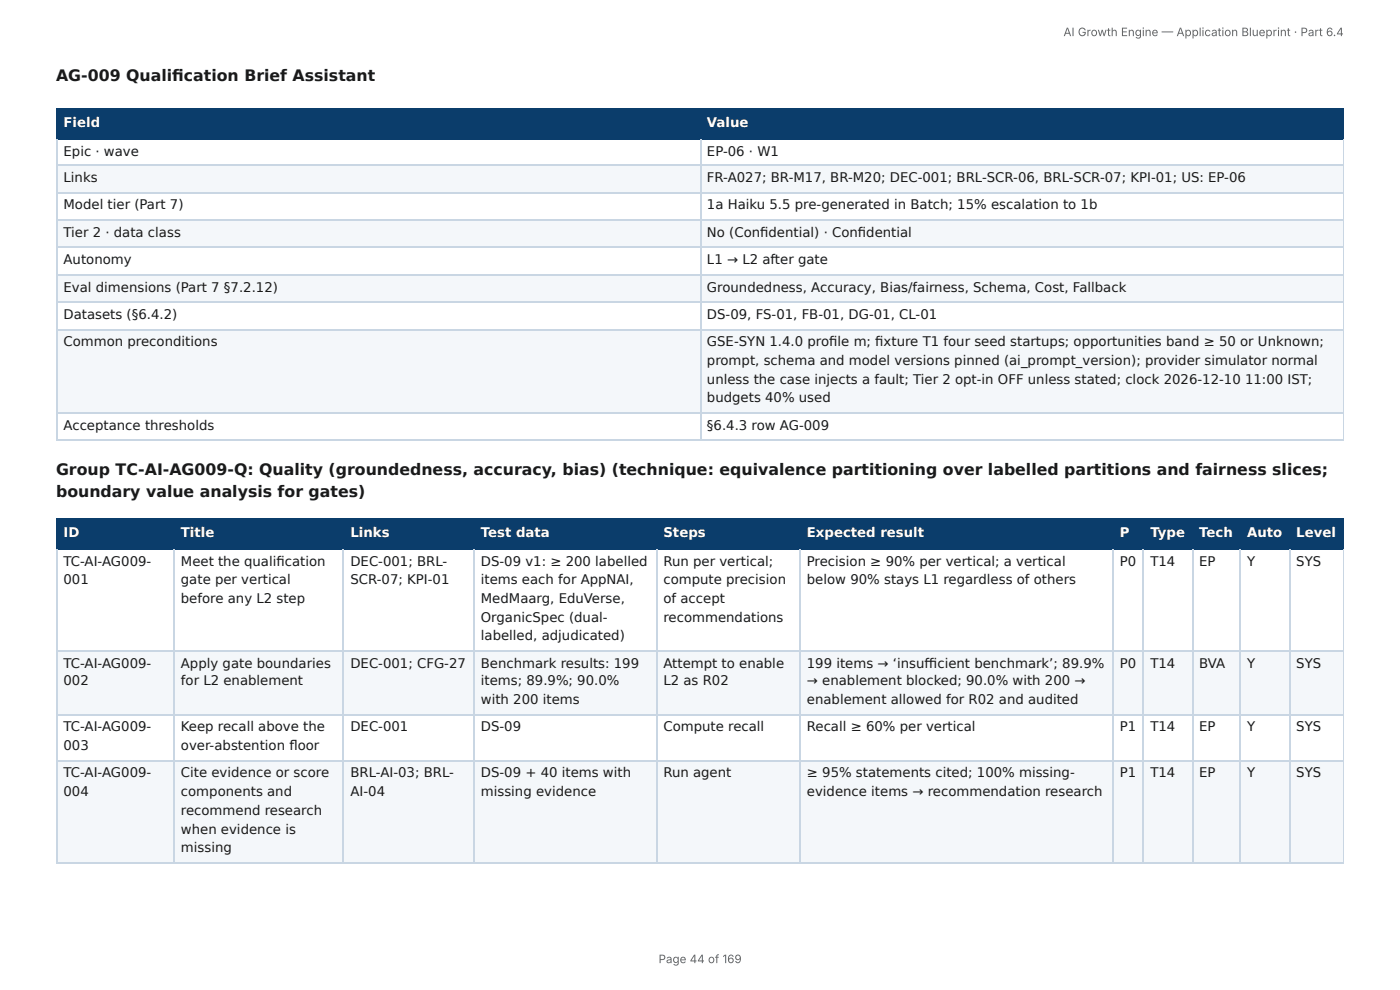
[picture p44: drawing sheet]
<svg xmlns="http://www.w3.org/2000/svg" width="297mm" height="210mm" viewBox="0 0 297 210" stroke-linecap="round" stroke-linejoin="round" font-family="sans-serif">
<defs><g id="words">
<g font-size="3.3" fill="#1a1a1a">
<text x="11.9" y="17.2">AG-009 Qualifi cation Brief Assistant</text>
<text x="11.9" y="100.8">Group TC-AI-AG009-Q: Quality (groundedness, accuracy, bias) (technique: equivalence partitioning over labelled partitions and fairness slices;</text>
<text x="11.9" y="105.6">boundary value analysis for gates)</text>
</g>
<g font-size="2.8" fill="#fff">
<text x="13.5" y="27">Field</text>
<text x="150.2" y="27">Value</text>
<text x="13.5" y="114">ID</text>
<text x="38.4" y="114">Title</text>
<text x="74.4" y="114">Links</text>
<text x="102.1" y="114">Test data</text>
<text x="140.9" y="114">Steps</text>
<text x="171.4" y="114">Expected result</text>
<text x="237.9" y="114">P</text>
<text x="244.3" y="114">Type</text>
<text x="254.7" y="114">Tech</text>
<text x="264.9" y="114">Auto</text>
<text x="275.3" y="114">Level</text>
</g>
<g font-size="2.8" fill="#1a1a1a">
<text x="13.5" y="33.1">Epic · wave</text>
<text x="150.2" y="33.1">EP-06 · W1</text>
<text x="13.5" y="38.6">Links</text>
<text x="150.2" y="38.6">FR-A027; BR-M17, BR-M20; DEC-001; BRL-SCR-06, BRL-SCR-07; KPI-01; US: EP-06</text>
<text x="13.5" y="44.5">Model tier (Part 7)</text>
<text x="150.2" y="44.5">1a Haiku 5.5 pre-generated in Batch; 15% escalation to 1b</text>
<text x="13.5" y="50.3">Tier 2 · data class</text>
<text x="150.2" y="50.3">No (Confi dential) · Confi dential</text>
<text x="13.5" y="56.1">Autonomy</text>
<text x="150.2" y="56.1">L1 → L2 after gate</text>
<text x="13.5" y="61.9">Eval dimensions (Part 7 §7.2.12)</text>
<text x="150.2" y="61.9">Groundedness, Accuracy, Bias/fairness, Schema, Cost, Fallback</text>
<text x="13.5" y="67.7">Datasets (§6.4.2)</text>
<text x="150.2" y="67.7">DS-09, FS-01, FB-01, DG-01, CL-01</text>
<text x="13.5" y="73.6">Common preconditions</text>
<text x="150.2" y="73.6">GSE-SYN 1.4.0 profi le m; fi xture T1 four seed startups; opportunities band ≥ 50 or Unknown;</text>
<text x="150.2" y="77.5">prompt, schema and model versions pinned (ai_prompt_version); provider simulator normal</text>
<text x="150.2" y="81.5">unless the case injects a fault; Tier 2 opt-in OFF unless stated; clock 2026-12-10</text>
<text x="264.4" y="81.5">11:00 IST;</text>
<text x="150.2" y="85.5">budgets 40% used</text>
<text x="13.5" y="91.3">Acceptance thresholds</text>
<text x="150.2" y="91.3">§6.4.3 row AG-009</text>
<text x="13.5" y="120.1">TC-AI-AG009-</text>
<text x="13.5" y="124.1">001</text>
<text x="38.4" y="120.1">Meet the qualifi cation</text>
<text x="38.4" y="124.1">gate per vertical</text>
<text x="74.4" y="120.1">DEC-001; BRL-</text>
<text x="74.4" y="124.1">SCR-07; KPI-01</text>
<text x="102.1" y="120.1">DS-09 v1: ≥ 200 labelled</text>
<text x="102.1" y="124.1">items each for AppNAI,</text>
<text x="140.9" y="120.1">Run per vertical;</text>
<text x="140.9" y="124.1">compute precision</text>
<text x="171.4" y="120.1">Precision ≥ 90% per vertical; a vertical</text>
<text x="171.4" y="124.1">below 90% stays L1 regardless of others</text>
<text x="237.9" y="120.1">P0</text>
<text x="244.3" y="120.1">T14</text>
<text x="254.7" y="120.1">EP</text>
<text x="264.9" y="120.1">Y</text>
<text x="275.3" y="120.1">SYS</text>
<text x="38.4" y="128.1">before any L2 step</text>
<text x="102.1" y="128.1">MedMaarg, EduVerse,</text>
<text x="140.9" y="128.1">of accept</text>
<text x="102.1" y="132">OrganicSpec (dual-</text>
<text x="102.1" y="136">labelled, adjudicated)</text>
<text x="140.9" y="132">recommendations</text>
<text x="13.5" y="141.8">TC-AI-AG009-</text>
<text x="38.4" y="141.8">Apply gate boundaries</text>
<text x="74.4" y="141.8">DEC-001; CFG-27</text>
<text x="102.1" y="141.8">Benchmark results: 199</text>
<text x="140.9" y="141.8">Attempt to enable</text>
<text x="171.4" y="141.8">199 items → ‘insuffi cient benchmark’; 89.9%</text>
<text x="237.9" y="141.8">P0</text>
<text x="244.3" y="141.8">T14</text>
<text x="254.7" y="141.8">BVA</text>
<text x="264.9" y="141.8">Y</text>
<text x="275.3" y="141.8">SYS</text>
<text x="13.5" y="145.5">002</text>
<text x="38.4" y="145.5">for L2 enablement</text>
<text x="102.1" y="145.5">items; 89.9%; 90.0%</text>
<text x="102.1" y="149.5">with 200 items</text>
<text x="140.9" y="145.5">L2 as R02</text>
<text x="171.4" y="145.5">→ enablement blocked; 90.0% with 200 →</text>
<text x="171.4" y="149.5">enablement allowed for R02 and audited</text>
<text x="13.5" y="155.3">TC-AI-AG009-</text>
<text x="38.4" y="155.3">Keep recall above the</text>
<text x="74.4" y="155.3">DEC-001</text>
<text x="102.1" y="155.3">DS-09</text>
<text x="140.9" y="155.3">Compute recall</text>
<text x="171.4" y="155.3">Recall ≥ 60% per vertical</text>
<text x="237.9" y="155.3">P1</text>
<text x="244.3" y="155.3">T14</text>
<text x="254.7" y="155.3">EP</text>
<text x="264.9" y="155.3">Y</text>
<text x="275.3" y="155.3">SYS</text>
<text x="13.5" y="159.3">003</text>
<text x="38.4" y="159.3">over-abstention fl oor</text>
<text x="13.5" y="165.1">TC-AI-AG009-</text>
<text x="38.4" y="165.1">Cite evidence or score</text>
<text x="74.4" y="165.1">BRL-AI-03; BRL-</text>
<text x="102.1" y="165.1">DS-09 + 40 items with</text>
<text x="140.9" y="165.1">Run agent</text>
<text x="171.4" y="165.1">≥ 95% statements cited; 100% missing-</text>
<text x="237.9" y="165.1">P1</text>
<text x="244.3" y="165.1">T14</text>
<text x="254.7" y="165.1">EP</text>
<text x="264.9" y="165.1">Y</text>
<text x="275.3" y="165.1">SYS</text>
<text x="13.5" y="169.1">004</text>
<text x="38.4" y="169.1">components and</text>
<text x="38.4" y="173">recommend research</text>
<text x="74.4" y="169.1">AI-04</text>
<text x="102.1" y="169.1">missing evidence</text>
<text x="171.4" y="169.1">evidence items → recommendation research</text>
<text x="38.4" y="177">when evidence is</text>
<text x="38.4" y="181">missing</text>
</g>
<g font-size="2.5" fill="#666">
<text x="225.9" y="7.7">AI Growth Engine — Application Blueprint · Part 6.4</text>
<text x="139.9" y="204.5">Page 44 of 169</text>
</g>
</g></defs>
<g fill="#0b3d6b">
<path d="M12.2 23h136.5v6.4h-136.5z"/>
<path d="M148.7 23h136.7v6.4h-136.7z"/>
</g>
<g fill="#f4f7fa">
<path d="M12.2 35.2h136.5v5.8h-136.5z"/>
<path d="M148.7 35.2h136.7v5.8h-136.7z"/>
<path d="M12.2 46.8h136.5v5.9h-136.5z"/>
<path d="M148.7 46.8h136.7v5.9h-136.7z"/>
<path d="M12.2 58.5h136.5v5.8h-136.5z"/>
<path d="M148.7 58.5h136.7v5.8h-136.7z"/>
<path d="M12.2 70.1h136.5v17.5h-136.5z"/>
<path d="M148.7 70.1h136.7v17.5h-136.7z"/>
</g>
<path d="M11.9 23.2h273.5M11.9 29.5h273.5M12 23v6.6M148.8 23v6.6" fill="none" stroke="#0b3d6b" stroke-width=".26"/>
<path d="M285.3 23v6.6" fill="none" stroke="#0b3d6b" stroke-width=".21"/>
<path d="M11.9 35.1h273.5M12 29.6v64.1M148.8 29.6v64.1M11.9 40.9h273.5M11.9 46.7h273.5M11.9 52.5h273.5M11.9 58.3h273.5M11.9 64.2h273.5M11.9 70h273.5M11.9 87.7h273.5M11.9 93.5h273.5" fill="none" stroke="#c9d6e3" stroke-width=".26"/>
<path d="M285.3 29.6v64.1" fill="none" stroke="#c9d6e3" stroke-width=".21"/>
<g fill="#0b3d6b">
<path d="M12.2 110.1h24.8v6.3h-24.8z"/>
<path d="M37 110.1h36v6.3h-36z"/>
<path d="M73 110.1h27.8v6.3h-27.8z"/>
<path d="M100.8 110.1h38.6v6.3h-38.6z"/>
<path d="M139.4 110.1h30.5v6.3h-30.5z"/>
<path d="M169.9 110.1h66.4v6.3h-66.4z"/>
<path d="M236.3 110.1h6.6v6.3h-6.6z"/>
<path d="M242.9 110.1h10.3v6.3h-10.3z"/>
<path d="M253.2 110.1h10.3v6.3h-10.3z"/>
<path d="M263.5 110.1h10.3v6.3h-10.3z"/>
<path d="M273.8 110.1h11.6v6.3h-11.6z"/>
</g>
<g fill="#f4f7fa">
<path d="M12.2 138.1h24.8v13.8h-24.8z"/>
<path d="M37 138.1h36v13.8h-36z"/>
<path d="M73 138.1h27.8v13.8h-27.8z"/>
<path d="M100.8 138.1h38.6v13.8h-38.6z"/>
<path d="M139.4 138.1h30.5v13.8h-30.5z"/>
<path d="M169.9 138.1h66.4v13.8h-66.4z"/>
<path d="M236.3 138.1h6.6v13.8h-6.6z"/>
<path d="M242.9 138.1h10.3v13.8h-10.3z"/>
<path d="M253.2 138.1h10.3v13.8h-10.3z"/>
<path d="M263.5 138.1h10.3v13.8h-10.3z"/>
<path d="M273.8 138.1h11.6v13.8h-11.6z"/>
<path d="M12.2 161.7h24.8v21.4h-24.8z"/>
<path d="M37 161.7h36v21.4h-36z"/>
<path d="M73 161.7h27.8v21.4h-27.8z"/>
<path d="M100.8 161.7h38.6v21.4h-38.6z"/>
<path d="M139.4 161.7h30.5v21.4h-30.5z"/>
<path d="M169.9 161.7h66.4v21.4h-66.4z"/>
<path d="M236.3 161.7h6.6v21.4h-6.6z"/>
<path d="M242.9 161.7h10.3v21.4h-10.3z"/>
<path d="M253.2 161.7h10.3v21.4h-10.3z"/>
<path d="M263.5 161.7h10.3v21.4h-10.3z"/>
<path d="M273.8 161.7h11.6v21.4h-11.6z"/>
</g>
<g fill="none" stroke="#0b3d6b" stroke-width=".26">
<path d="M11.9 110.2h273.5M11.9 116.5h273.5M12 110.1v6.6M36.9 110.1v6.6M72.9 110.1v6.6M100.7 110.1v6.6M139.6 110.1v6.6M170 110.1v6.6M236.4 110.1v6.6M242.8 110.1v6.6M253.3 110.1v6.6M263.4 110.1v6.6"/>
<path d="M274 110.1v6.6"/>
</g>
<path d="M285.3 110.1v6.6" fill="none" stroke="#0b3d6b" stroke-width=".21"/>
<g fill="none" stroke="#c9d6e3" stroke-width=".26">
<path d="M12 116.7v66.4M36.9 116.7v66.4M72.9 116.7v66.4M100.7 116.7v66.4M139.6 116.7v66.4M170 116.7v66.4M236.4 116.7v66.4M242.8 116.7v66.4M253.3 116.7v66.4M263.4 116.7v66.4M274 116.7v66.4M11.9 138.2h273.5"/>
<path d="M11.9 151.7h273.5M11.9 161.5h273.5M11.9 183.2h273.5"/>
</g>
<path d="M285.3 116.7v66.4" fill="none" stroke="#c9d6e3" stroke-width=".21"/>
<use href="#words"/>
</svg>
